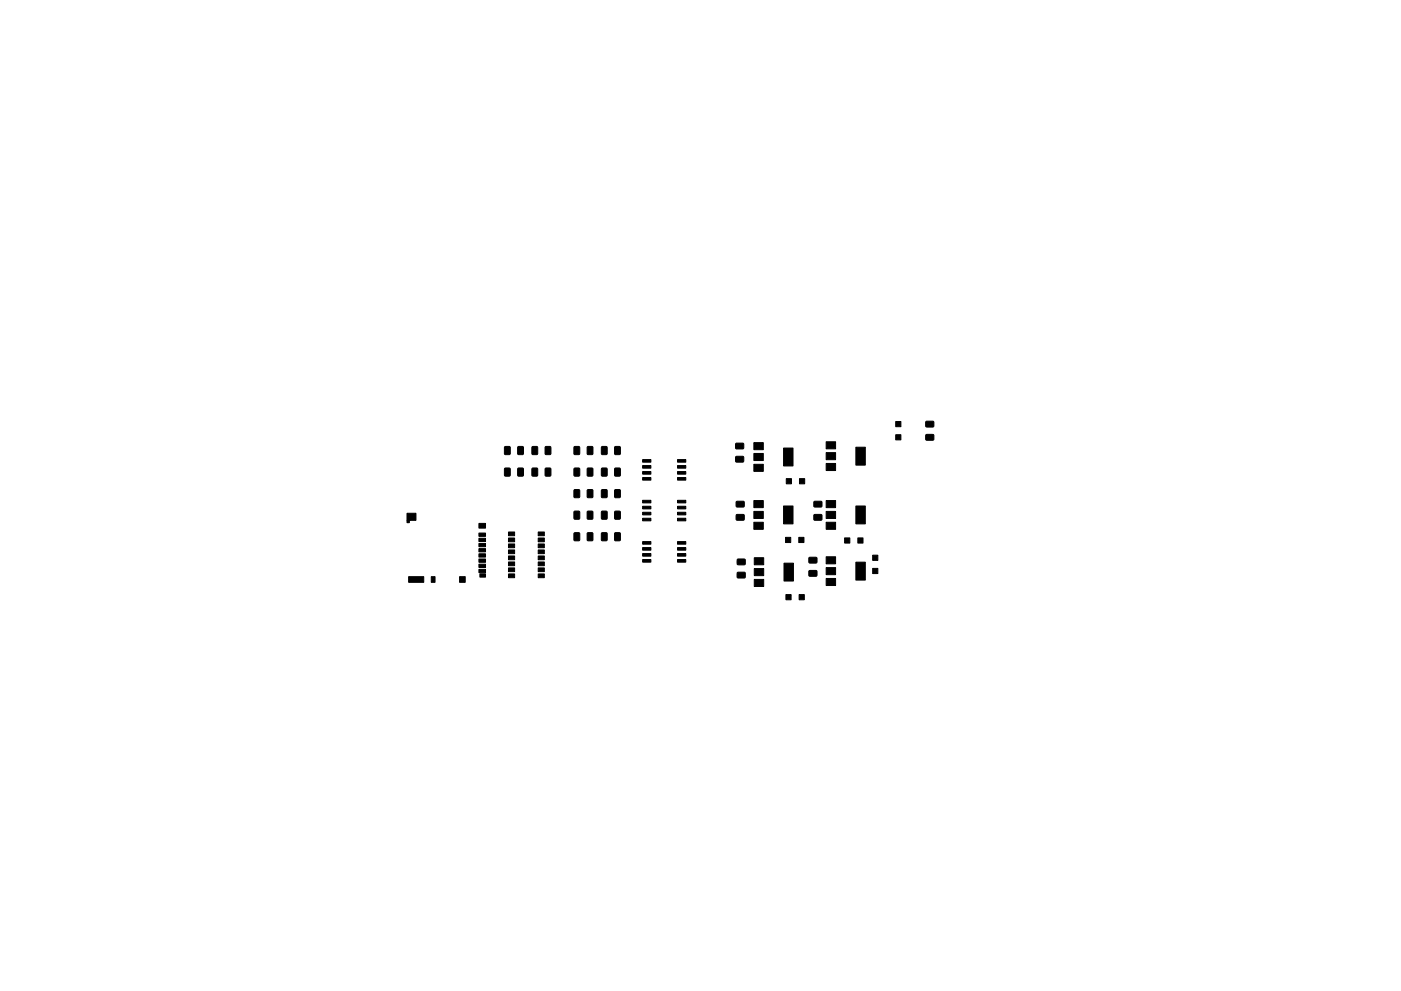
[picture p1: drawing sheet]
<svg xmlns="http://www.w3.org/2000/svg" width="297mm" height="210mm" viewBox="0 0 297 210" stroke-linecap="round" stroke-linejoin="round" font-family="sans-serif">
<g fill="#000" stroke="#000" stroke-width=".21">
<path d="M107 99.4h1.1v1.6l-1.1-.1zM107 94.8h1.1v1.6h-1.1zM109.8 99.4h1.1v1.6l-1.1-.1zM109.8 94.8h1.1v1.6h-1.1zM112.8 99.4h1.2l-.1 1.6-1.1-.1zM112.8 94.8h1.2l-.1 1.6h-1.1zM115.6 99.4h1.2l-.1 1.6-1.1-.1zM115.6 94.8h1.2l-.1 1.6h-1.1zM121.7 94.8h1.2l-.1 1.6h-1.1zM121.7 99.4h1.2l-.1 1.6-1.1-.1zM124.5 94.8h1.2l-.1 1.6h-1.1zM124.5 99.4h1.2l-.1 1.6-1.1-.1z"/>
<path d="M127.6 94.8h1.1l-.1 1.6h-1.1zM127.6 99.4h1.1l-.1 1.6-1.1-.1zM130.4 94.8h1.1l-.1 1.6h-1.1zM130.4 99.4h1.1l-.1 1.6-1.1-.1zM136.3 97.5h1.7v.6h-1.7zM136.3 98.8h1.7v.5h-1.7zM143.7 98.8h1.7v.5h-1.7zM143.7 97.5h1.7v.6h-1.7zM156 94.1l1.6-.1 .1 1.1-1.6 .1zM156 96.9l1.6-.1 .1 1.1-1.6 .1zM159.8 96.2h2v1.5h-2zM159.8 93.9h2v1.5h-2z"/>
<path d="M166.1 95.1h2v3.8h-2zM175.2 96h2v1.5h-2zM175.2 98.3h2v1.5h-2zM175.2 93.7h2v1.5h-2zM181.5 94.9h2v3.8h-2zM189.9 89.4h1.1v1.1h-1.1zM189.9 92.2h1.1v1.1h-1.1zM196.3 89.4h1.6l.1 1.1-1.6 .1zM196.3 92.2h1.6l.1 1.1-1.6 .1zM86.3 108.9h1.9v1.5h-1.9zM86.3 110.4h.5v.5h-.5zM86.6 110.4l.2-.1 .1 .1-.1 .1z"/>
<path d="M101.5 113.1h1.4v.7h-1.4zM101.5 111h1.4v1h-1.4zM101.5 114.2h1.4v.7h-1.4zM101.5 115.3h1.4v.7h-1.4zM101.5 116.4h1.4v.7h-1.4zM101.5 117.5h1.4v.7h-1.4zM101.5 118.6h1.4v.7h-1.4zM101.5 119.7h1.4v.7h-1.4zM107.8 112.9h1.3v.8h-1.3zM107.8 114.1h1.3v.8h-1.3zM107.8 115.4h1.3v.8h-1.3zM107.8 116.7h1.3v.8h-1.3z"/>
<path d="M107.8 118h1.3v.8h-1.3zM114.1 118h1.3v.8h-1.3zM114.1 116.7h1.3v.8h-1.3zM114.1 115.4h1.3v.8h-1.3zM114.1 114.1h1.3v.8h-1.3zM114.1 112.9h1.3v.8h-1.3zM121.7 103.9l1.2 .1-.1 1.6-1.1-.1zM121.7 108.5h1.2l-.1 1.6h-1.1zM121.7 113.1h1.2l-.1 1.6-1.1-.1zM124.5 103.9l1.2 .1-.1 1.6-1.1-.1zM124.5 108.5h1.2l-.1 1.6h-1.1zM124.5 113.1h1.2l-.1 1.6-1.1-.1z"/>
<path d="M127.6 103.9l1.1 .1-.1 1.6-1.1-.1zM127.6 108.5h1.1l-.1 1.6h-1.1zM127.6 113.1h1.1l-.1 1.6-1.1-.1zM130.4 103.9l1.1 .1-.1 1.6-1.1-.1zM130.4 108.5h1.1l-.1 1.6h-1.1zM130.4 113.1h1.1l-.1 1.6-1.1-.1zM136.3 100h1.7v.6h-1.7zM136.3 101.3h1.7v.6h-1.7zM136.3 110h1.7v.5h-1.7zM136.3 108.7h1.7v.5h-1.7zM136.3 107.4h1.7v.6h-1.7zM136.3 106.1h1.7v.6h-1.7z"/>
<path d="M136.3 114.9h1.7v.6h-1.7zM136.3 116.2h1.7v.5h-1.7zM136.3 117.4h1.7v.6h-1.7zM136.3 118.7h1.7v.6h-1.7zM143.7 101.3h1.7v.6h-1.7zM143.7 100h1.7v.6h-1.7zM143.7 106.1h1.7v.6h-1.7zM143.7 107.4h1.7v.6h-1.7zM143.7 108.7h1.7v.5h-1.7zM143.7 110h1.7v.5h-1.7zM143.7 118.7h1.7v.6h-1.7zM143.7 117.4h1.7v.6h-1.7z"/>
<path d="M143.7 116.2h1.7v.5h-1.7zM143.7 114.9h1.7v.6h-1.7zM156.1 106.4h1.6l.1 1.1h-1.6zM156.1 109.2h1.6l.1 1.1h-1.6zM156.3 118.7l1.6-.1 .1 1.1-1.6 .1zM159.8 98.5h2v1.5h-2zM159.8 106.2h2v1.5h-2zM159.8 110.8h2v1.5h-2zM159.8 108.5h2v1.5h-2zM159.9 118.3h2v1.5h-2zM166.1 107.4h2v3.8h-2zM166.6 114h1.1v1.1h-1.1z"/>
<path d="M166.7 101.6h1.1v1.1h-1.1zM169.4 114h1.1v1.1h-1.1zM169.5 101.6h1.1v1.1h-1.1zM171.5 118.3h1.6l.1 1.1h-1.6zM172.6 109.2h1.6v1.1h-1.6zM172.6 106.4h1.6v1.1h-1.6zM175.2 108.5h2v1.5h-2zM175.2 110.8h2v1.5h-2zM175.2 106.2h2v1.5h-2zM175.2 118.1h2v1.5h-2zM179.1 114.1h1.1v1.1h-1.1zM181.5 107.4h2v3.8h-2z"/>
<path d="M181.9 114.1h1.1v1.1h-1.1zM185 117.8h1.1v1.1h-1.1zM86.6 122.3h3.2v1.2h-3.2zM91.4 122.3h.8v1.2h-.8zM97.4 122.3h1.2v1.2h-1.2zM101.5 120.8h1.4v.7h-1.4zM101.7 121.7h1.2v.7h-1.2zM107.8 119.2h1.3v.8h-1.3zM107.8 120.5h1.3v.8h-1.3zM107.8 121.8h1.3v.8h-1.3zM114.1 121.8h1.3v.8h-1.3zM114.1 120.5h1.3v.8h-1.3z"/>
<path d="M114.1 119.2h1.3v.8h-1.3zM156.3 121.5l1.6-.1 .1 1.1-1.6 .1zM159.9 122.9h2v1.5h-2zM159.9 120.6h2v1.5h-2zM166.2 119.5h2v3.8h-2zM166.6 126.2h1.1v1.1h-1.1zM169.4 126.2h1.1v1.1h-1.1zM171.5 121.1h1.6l.1 1.1h-1.6zM175.2 120.4h2v1.5h-2zM175.2 122.7h2v1.5h-2zM181.5 119.3h2v3.8h-2zM185 120.6h1.1v1.1h-1.1z"/>
</g>
</svg>
